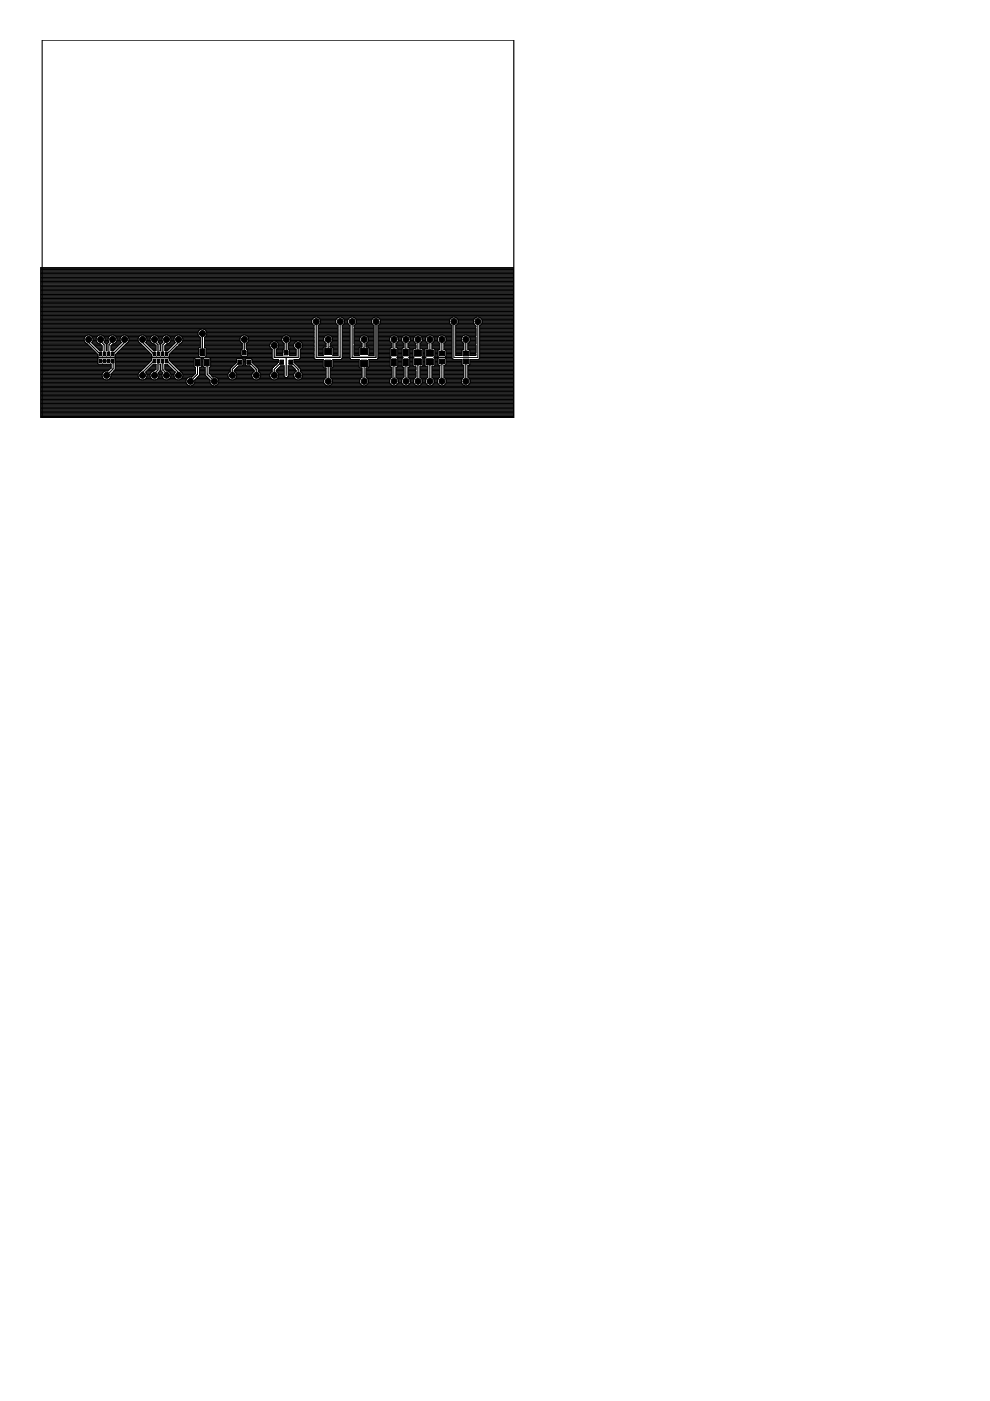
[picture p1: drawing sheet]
<svg xmlns="http://www.w3.org/2000/svg" width="210mm" height="297mm" viewBox="0 0 210 297" stroke-linecap="round" stroke-linejoin="round" font-family="sans-serif">
<g fill="#000" stroke="#000" stroke-width=".21">
<path d="M21 76.1h.6v.8h-.6zM21 74.6h.6v.8h-.6zM21.9 76.1h.5v.8h-.5zM21.9 74.6h.5v.8h-.5zM22.7 76.1h.5v.8h-.5zM22.7 74.6h.5v.8h-.5zM23.6 76.1h.6v.8h-.6zM23.6 74.6h.6v.8h-.6zM32.4 76.1h.6v.8h-.6zM32.4 74.6h.6v.8h-.6zM33.4 76.1h.5v.8h-.5zM33.4 74.6h.5v.8h-.5z"/>
<path d="M34.2 76.1h.5v.8h-.5zM34.2 74.6h.5v.8h-.5zM35 76.1h.6v.8h-.6zM35 74.6h.6v.8h-.6zM41.4 76.2h1.1v1.4h-1.1zM42.4 74h1v1.4h-1zM43.3 76.2h1.1v1.4h-1.1zM50.4 76.3h.8v.9h-.8zM51.4 74.3h.8v.9h-.8zM52.3 76.3h.8v.9h-.8zM59.3 76.3h.8v.9h-.8zM60.3 74.3h.8v.9h-.8z"/>
<path d="M61.2 76.3h.8v.9h-.8zM68.8 76.4h1.5v1.3h-1.5zM68.8 73.9h1.5v1.3h-1.5zM76.5 76.4h1.4v1.3h-1.4zM76.5 73.9h1.4v1.3h-1.4zM83 76.1h1v1.5h-1zM83 74h1v1.5h-1zM85.6 76.1h1v1.5h-1zM85.6 74h1v1.5h-1zM87.9 76.1h1.4v1.3h-1.4zM87.9 74.2h1.4v1.3h-1.4zM90.4 76.1h1.5v1.3h-1.5z"/>
<path d="M90.4 74.2h1.5v1.3h-1.5zM93.1 76.1h1.1v1.1h-1.1zM93.1 74.4h1.1v1h-1.1zM98.2 76.1h1.1v1.1h-1.1zM98.2 74.4h1.1v1h-1.1z"/>
</g>
<g fill="#000" stroke="#000" stroke-width=".21">
<circle cx="18.8" cy="72" r=".64"/>
<circle cx="21.3" cy="72" r=".64"/>
<circle cx="22.6" cy="79.6" r=".64"/>
<circle cx="23.9" cy="72" r=".64"/>
<circle cx="26.4" cy="72" r=".64"/>
<circle cx="30.2" cy="72" r=".64"/>
<circle cx="30.2" cy="79.6" r=".64"/>
<circle cx="32.8" cy="72" r=".64"/>
<circle cx="32.8" cy="79.6" r=".64"/>
<circle cx="35.3" cy="72" r=".64"/>
<circle cx="35.3" cy="79.6" r=".64"/>
<circle cx="37.8" cy="72" r=".64"/>
<circle cx="37.8" cy="79.6" r=".64"/>
<circle cx="42.9" cy="70.7" r=".64"/>
<circle cx="49.3" cy="79.6" r=".64"/>
<circle cx="51.8" cy="72" r=".64"/>
<circle cx="54.4" cy="79.6" r=".64"/>
<circle cx="58.2" cy="73.2" r=".64"/>
<circle cx="58.2" cy="79.6" r=".64"/>
<circle cx="60.7" cy="72" r=".64"/>
<circle cx="63.2" cy="73.2" r=".64"/>
<circle cx="63.2" cy="79.6" r=".64"/>
<circle cx="67.1" cy="68.2" r=".64"/>
<circle cx="69.6" cy="72" r=".64"/>
<circle cx="72.1" cy="68.2" r=".64"/>
<circle cx="74.7" cy="68.2" r=".64"/>
<circle cx="77.2" cy="72" r=".64"/>
<circle cx="79.7" cy="68.2" r=".64"/>
<circle cx="83.5" cy="72" r=".64"/>
<circle cx="86.1" cy="72" r=".64"/>
<circle cx="88.6" cy="72" r=".64"/>
<circle cx="91.2" cy="72" r=".64"/>
<circle cx="93.7" cy="72" r=".64"/>
<circle cx="96.2" cy="68.2" r=".64"/>
<circle cx="98.8" cy="72" r=".64"/>
<circle cx="101.3" cy="68.2" r=".64"/>
<circle cx="40.4" cy="80.9" r=".64"/>
<circle cx="45.5" cy="80.9" r=".64"/>
<circle cx="69.6" cy="80.9" r=".64"/>
<circle cx="77.2" cy="80.9" r=".64"/>
<circle cx="83.5" cy="80.9" r=".64"/>
<circle cx="86.1" cy="80.9" r=".64"/>
<circle cx="88.6" cy="80.9" r=".64"/>
<circle cx="91.2" cy="80.9" r=".64"/>
<circle cx="93.7" cy="80.9" r=".64"/>
<circle cx="98.8" cy="80.9" r=".64"/>
</g>
<g fill="none" stroke="#000" stroke-width=".25">
<path d="M18.8 72v.6l2.5 2.4M21.3 72v.3l.8 .8 .1 1.9M21.3 76.6l2.7-.1v1.7l-1.4 1.4M23.9 72v.3l-.8 .8-.1 1.9M26.4 72v.6l-2.5 2.4M30.2 72v.6l2.5 2.4M32.7 76.5l-2.5 2.5v.6M32.7 72v.3l.8 .8 .1 1.9M33.6 76.5l-.1 1.9-.8 .8v.4M34.4 76.5l.1 1.9 .8 .8v.4M35.3 76.5l2.5 2.5v.6M35.3 72v.3l-.8 .8-.1 1.9"/>
<path d="M37.8 72v.6l-2.5 2.4M42 76.9l-.1 2.4-1.5 1.6M42.9 70.7v4M43.9 76.9v2.4l1.5 1.6M50.8 76.8l-1.5 1.5v1.3M51.8 72v2.8M52.7 76.8l1.6 1.5v1.3M58.1 73.2v2.6h5.1v-2.6M59.7 76.8l-1.6 1.5v1.3M60.7 72v2.8M60.7 75.8v3.8M61.6 76.8l1.6 1.5v1.3"/>
<path d="M67 68.2v7.6h5.1v-7.6M69.6 72v2.5M69.6 77v3.9M74.7 68.2v7.6h5v-7.6M77.2 72v2.5M77.2 77v3.9M83.5 72v2.7M83.5 76.8v4.1M86.1 72v2.7M86.1 76.8v4.1M88.6 72v2.8M88.6 76.7v4.2"/>
<path d="M91.1 72v2.8M91.1 76.7v4.2M93.7 72v2.9M93.7 76.6v4.3M98.8 72v2.9M98.8 76.6v4.3"/>
</g>
<g fill="none" stroke="#000" stroke-width=".21">
<path d="M8.6 59.9h100.3M8.6 59.7h100.3M8.6 59.5h100.3M8.6 59.4h100.3M8.6 59.2h100.3M8.6 59h100.3M8.6 58.8h100.3M8.6 58.7h100.3M8.6 58.5h100.3M8.6 58.3h100.3M8.6 58.1h100.3M8.6 58h100.3"/>
<path d="M8.6 57.8h100.3M8.6 57.6h100.3M8.6 57.5h100.3M8.6 57.3h100.3M8.6 57.1h100.3M8.6 57h100.3M108.9 56.7h-100.3v31.8h100.3v-80h-99.9v80M8.6 75.8h49.1M8.6 67.2h100.3M8.6 74.1h11M8.6 78h15M8.6 73.6h10.5"/>
<path d="M8.6 77.7h15M8.6 73.9h10.9M8.6 72.5h9.4M8.6 79.9h13.1M8.6 79.7h13.1M8.6 79.6h13.1M8.6 79.4h13.1M8.6 79.2h13.1M8.6 79.1h13.2M8.6 78.9h13.4M8.6 78.7h13.7M8.6 78.5h14.4"/>
<path d="M8.6 78.4h14.6M8.6 78.2h14.8M8.6 77.9h15M8.6 77.5h15M8.6 77.3h15M8.6 77.2h12.2M8.6 77h12.1M8.6 76.8h12.1M8.6 76.6h12.1M8.6 76.5h12.1M8.6 76.3h12.1M8.6 76.1h12.1"/>
<path d="M8.6 76h12.1M8.6 75.6h12.2M8.6 75.5h12.1M8.6 75.3h12.1M8.6 75.1h12.1M8.6 75h11.9M8.6 74.8h11.7M8.6 74.6h11.6M8.6 74.4h11.4M8.6 74.3h11.2M8.6 73.7h10.7M8.6 73.4h10.4"/>
<path d="M8.6 73.2h10.2M8.6 73.1h10M8.6 72.9h9.9M8.6 72.7h9.6M8.6 72.4h9.3M8.6 72.2h9.3M8.6 72h9.2M8.6 71.9h9.2M8.6 71.7h9.3M8.6 71.5h9.3M8.6 71.4h9.5M8.6 71.2h9.7"/>
<path d="M8.6 71h33.4M8.6 70.8h33.4M8.6 70.7h33.4M8.6 70.5h33.4M8.6 70.3h33.5M8.6 70.1h33.5M8.6 70h33.7M8.6 69.8h34M8.6 69.6h58M8.6 69.5h58M8.6 69.3h58M8.6 69.1h58"/>
<path d="M8.6 68.9h57.9M8.6 68.8h57.7M8.6 68.6h57.6M8.6 68.4h57.5M8.6 68.3h57.5M8.6 68.1h57.5M8.6 67.9h57.5M8.6 67.8h57.6M8.6 67.6h57.7M8.6 67.4h57.9M8.6 67.1h100.3M8.6 66.9h100.3"/>
<path d="M8.6 66.7h100.3M8.6 66.5h100.3M8.6 66.4h100.3M8.6 66.2h100.3M8.6 66h100.3M8.6 65.9h100.3M8.6 65.7h100.3M8.6 65.5h100.3M8.6 65.3h100.3M8.6 65.2h100.3M8.6 65h100.3M8.6 64.8h100.3"/>
<path d="M8.6 64.7h100.3M8.6 64.5h100.3M8.6 64.3h100.3M8.6 64.2h100.3M8.6 64h100.3M8.6 63.8h100.3M8.6 63.6h100.3M8.6 63.5h100.3M8.6 63.3h100.3M8.6 63.1h100.3M8.6 62.9h100.3M8.6 62.8h100.3"/>
<path d="M8.6 62.6h100.3M8.6 62.4h100.3M8.6 62.3h100.3M8.6 62.1h100.3M8.6 61.9h100.3M8.6 61.7h100.3M8.6 61.6h100.3M8.6 61.4h100.3M8.6 61.2h100.3M8.6 61.1h100.3M8.6 60.9h100.3M8.6 60.7h100.3"/>
<path d="M8.6 60.6h100.3M8.6 60.4h100.3M8.6 60.2h100.3M8.6 60h100.3M19.3 71.2h1.5M19.5 71.4h1.1M19.5 72.7h1.2M19.5 72.5h1.1M19.6 72.5a.95 .95 0 0 0-.3-1.3 .95 .95 0 0 0-1.3 .3 .95 .95 0 0 0 .4 1.3l.2 .2M19.6 72.5l-.2 .1 1.7 1.7h.6v-1l-.4-.4a.96 .96 0 0 1-.9-1.2 .96 .96 0 0 1 1.3-.6 .96 .96 0 0 1 .4 1.4M19.6 71.5h.9M19.6 72.4h.9"/>
<path d="M19.7 72.9h1.4M19.7 71.7h.7M19.7 72.2h.7M19.7 72h.7M19.7 71.9h.7M19.8 73.1h1.6M20 73.2h1.6M20.2 73.4h1.5M20.4 73.6h1.3M20.5 73.7h1.2M20.7 73.9h1M20.9 74.1h.8"/>
<path d="M21 74.3h.7M21.7 79.4l.1 .7M21.8 79.1l-.1 .3M21.8 71.2h1.5M22 71.4h1.2M22.1 72.5h1l-.4 .4v1.4h-.2v-1.4zM22.1 71.5h.9M22.2 72.4h.8M22.2 71.7h.8M22.2 72.2h.7M22.3 72h.6M22.3 71.9h.6"/>
<path d="M22.3 72.7h.6M22.5 72.9h.2M22.5 74.1h.2M22.5 73.6h.2M22.5 73.9h.2M22.5 74.3h.2M22.5 73.7h.2M22.5 73.4h.2M22.5 73.2h.2M22.5 73.1h.2M22.6 74.3v.1M22.6 75.7h.1"/>
<path d="M22.6 77.2h.1M22.6 75.8v.1M23.3 71.2l.4-.2 .7 .2M23.3 71.2a.96 .96 0 0 0-.2 1.3M23.4 75.9l-2.5-.1-.2 .2v1.1l.2 .1h2.7v.8M23.4 75.8h.9l.2 .2-.1 2.4-.9 1M23.4 75.8v.1M23.5 79.9h5.8M23.5 74.1h.8M23.5 73.6h1.3M23.5 73.9h1M23.5 79.4a.96 .96 0 0 1-.5 1.1 .96 .96 0 0 1-1.2-.4"/>
<path d="M23.5 79.7h5.8M23.5 79.6h5.8M23.5 79.4h5.8M23.5 74.3h.7M23.5 73.7h1.2M23.5 73.4h1.5M23.6 78l-.7 .7a.92 .92 0 0 0-1.1 .4M23.6 79.2h5.7M23.6 73.2h1.6M23.7 79.1h5.7M23.8 73.1h1.5M23.9 78.9h5.7"/>
<path d="M24.1 78.7h5.7M24.1 72.9h1.4M24.3 78.5h5.7M24.4 71.2a.94 .94 0 0 1 .4 1 .94 .94 0 0 1-.9 .7l-.4 .4v1h.6l1.7-1.7a.91 .91 0 0 1 .1-1.4M24.4 71.2h1.5M24.4 75.6h7.8M24.4 78h6.1M24.4 77.7h6.5M24.4 78.4h5.8M24.4 78.2h6M24.4 77.9h6.3M24.4 77.5h6.7"/>
<path d="M24.4 77.3h6.8M24.4 77.2h7M24.4 76h7.8M24.4 72.7h1.3M24.5 77h7.1M24.5 76.8h7.2M24.5 76.6h7.4M24.5 76.5h7.6M24.5 76.3h7.6M24.5 76.1h7.6M24.5 75.5h7.6M24.5 75.3h7.6"/>
<path d="M24.5 75.1h7.6M24.6 71.4h1.1M24.6 72.5h1M24.7 75h7.2M24.7 71.5h.9M24.7 72.4h.8M24.8 71.7h.7M24.8 72.2h.7M24.8 72h.7M24.8 71.9h.7M24.8 74.8h6.9M25 74.6h6.6"/>
<path d="M25.2 74.4h6.2M25.4 74.3h5.8M25.5 74.1h5.6M25.7 73.9h5.2M25.9 71.2l.3-.2 .7 .2M25.9 73.7h4.8M26.1 73.6h4.5M26.2 73.4h4.2M26.4 73.2h3.8M26.6 73.1h3.4M26.7 72.9h3.2M26.9 71.2h2.8"/>
<path d="M26.9 71.2a.93 .93 0 0 1-.1 1.6l-2.3 2.3v.5l-.2 .1h-3.4l-.2-.1v-.5l-2.1-2.1M27 72.7h2.6M27.1 71.4h2.4M27.2 72.5h2.2M27.2 71.5h2.2M27.3 72.4h2.1M27.3 71.7h2M27.3 72.2h2M27.3 72h2M27.3 71.9h2M29.3 79.4l.1 .7M29.4 72.5l2.7 2.6v.5l.2 .1h3.4l.2-.1v-.5l2.1-2.1"/>
<path d="M29.4 79.1l-.1 .3M29.7 71.2a.94 .94 0 0 1 1.3 .2 .94 .94 0 0 1-.1 1.2l1.6 1.7h.6v-1l-1.1-.8M29.7 71.2a.96 .96 0 0 0-.3 1.3M29.8 78.7l-.4 .4M30.7 71.2h1.5M30.9 78.9h1.2M30.9 71.4h1.1M30.9 72.7h1.3M31 72.5h1M31 79.1l-.1-.2 1.6-1.7h.6v1.1l-1.1 .8M31 79.1l.2 .3-.2 .7M31 79.1h1"/>
<path d="M31 71.5h.9M31.1 79.2h.8M31.1 78.7h1.3M31.1 72.4h.8M31.1 79.9h.8M31.1 72.9h1.4M31.1 71.7h.8M31.1 79.4h.7M31.1 72.2h.7M31.2 79.7h.6M31.2 79.6h.6M31.2 72h.6"/>
<path d="M31.2 71.9h.6M31.2 78.5h1.6M31.3 73.1h1.5M31.4 78.4h1.6M31.4 73.2h1.6M31.6 78.2h1.5M31.6 73.4h1.5M31.7 78h1.4M31.8 73.6h1.3M31.8 79.4l.2 .7M31.9 77.9h1.2M32 79.1l-.2 .3"/>
<path d="M32 73.7h1.1M32.1 77.7h1M32.1 73.9h1M32.2 71.2a.96 .96 0 0 1 1.2 .1 .96 .96 0 0 1 .1 1.2M32.2 71.2a.96 .96 0 0 0-.2 1.3M32.3 77.5h.8M32.3 74.1h.8M32.4 77.3h.7M32.5 74.3h.6M33.2 75.9l-.9-.1-.2 .2v.4l-2.3 2.3M33.3 75.8h2.4l.2 .2v.4l2.3 2.3a.91 .91 0 0 1 .4 1.4M33.3 75.8l-.1 .1"/>
<path d="M33.3 71.2h1.5M33.4 71.4h1.2M33.5 72.5l.5 .4v1.4M33.5 79v.1M33.5 72.5h1M33.5 79.1l.2 .3-.2 .7M33.5 79.1h1M33.6 71.5h.9M33.6 79.2h.8M33.6 72.4h.8M33.6 79.9h.8M33.7 71.7h.7"/>
<path d="M33.7 79.4h.7M33.7 72.2h.7M33.7 72.7h.1M33.7 79.7h.7M33.7 79.6h.7M33.7 78.9h.7M33.7 72h.7M33.7 71.9h.7M33.7 72.7h.6M33.9 78.7h.3M33.9 72.9h.2M34 74.1h.1"/>
<path d="M34 78h.1M34 73.6h.1M34 77.7h.1M34 73.9h.1M34 77.2h.1v1.4l.4 .4M34 77.2v1.4l-.5 .4M34 78.5h.1M34 78.4h.1M34 78.2h.1M34 77.9h.1M34 77.5h.1M34 77.3h.1"/>
<path d="M34 74.3h.1M34 73.7h.1M34 73.4h.1M34 73.2h.1M34 73.1h.1M34 75.8v.1M34 75.7h.1M34 77.2h.1M34.4 79.4l.1 .7M34.5 79.1l-.1 .3M34.5 79v.1M34.5 72.5l-.4 .4v1.4h-.1"/>
<path d="M34.5 72.5h.1M34.8 71.2a.95 .95 0 0 1 1.4 .5 .95 .95 0 0 1-.9 1.2l-.3 .4v1h.5l1.7-1.7-.2-.1M34.8 71.2a.96 .96 0 0 0-.3 1.3M35 74.1h.8M35 78h1.3M35 73.6h1.3M35 77.7h.9M35 73.9h.9M35 78.2h1.4M35 77.9h1.1M35 77.5h.8M35 77.3h.6"/>
<path d="M35 74.3h.6M35 73.7h1.1M35 73.4h1.4M35 73.2h1.6M35.1 78.4h1.5M35.2 73.1h1.6M35.2 78.5h1.6M35.5 72.9h1.4M35.6 78.7h1.4M35.8 71.2h1.5M35.8 75.6h6.4M35.9 76h5.3"/>
<path d="M35.9 72.7h1.2M35.9 78.9h1.2M35.9 76.3h5.2M35.9 76.1h5.2M35.9 75.5h6.2M35.9 75.3h6.2M35.9 75.1h6.2M36 76.5h5.1M36 71.4h1.1M36 72.5h1.1M36.1 79.1h.9M36.1 75h6"/>
<path d="M36.1 71.5h.9M36.1 76.6h5M36.1 72.4h.9M36.2 79.2h.8M36.2 79.9h.7M36.2 71.7h.7M36.2 79.4h.7M36.2 72.2h.7M36.2 79.7h.7M36.2 79.6h.7M36.2 72h.7M36.2 71.9h.7"/>
<path d="M36.3 74.8h5.8M36.3 76.8h4.8M36.4 74.6h5.7M36.5 77h4.6M36.6 74.4h5.5M36.6 77.2h4.5M36.8 74.3h5.3M36.8 77.3h4.3M36.9 79.4a.96 .96 0 0 0 .6 1.1 .96 .96 0 0 0 1.1-.4M37 74.1h5.1M37 77.5h4.1M37 79.1l-.1 .3"/>
<path d="M37 79.1l.2-.2-1.7-1.7h-.5v1.1l.3 .4a.93 .93 0 0 1 .8 1.4M37.1 73.9h5M37.2 77.7h3.9M37.3 71.2a.95 .95 0 0 1 1.4 .3 .95 .95 0 0 1-.5 1.3l-.2 .2M37.3 71.2a.96 .96 0 0 0-.3 1.3M37.3 73.7h4.9M37.3 77.9h4M37.5 73.6h5M37.5 78h4M37.7 73.4h4.8M37.7 78.2h3.8M37.8 73.2h4.7"/>
<path d="M37.8 78.4h3.7M38 73.1h4.5M38 78.5h3.5M38.2 72.9h4.3M38.2 78.7h3.3M38.3 71.2h3.8M38.4 72.7h4.1M38.4 78.9h3.1M38.5 71.4h3.7M38.6 72.5h3.9M38.6 79.1h2.9M38.7 71.5h3.7"/>
<path d="M38.7 72.4h3.8M38.7 79.2h2.7M38.7 79.9h2M38.7 71.7h3.8M38.8 79.4h2.4M38.8 72.2h3.7M38.8 79.7h2.1M38.8 79.6h2.2M38.8 72h3.7M38.8 71.9h3.7M41.1 77.7l.4 .2v1.3l-.8 .8a.96 .96 0 0 0-1.3 .6 .96 .96 0 0 0 .8 1.2M41.1 77.7v-1.6l.2-.2h1.3l.2 .2v1.6"/>
<path d="M41.9 79.9h2M42.1 75.5l.2 .2h1.2l.2-.2M42.1 79.7h1.6M42.3 79.6h1.2M42.3 78h1.2M42.3 79.4h1.2M42.3 79.2h1.2M42.3 79.1h1.2M42.3 78.9h1.2M42.3 78.7h1.2M42.3 78.5h1.2M42.3 78.4h1.2"/>
<path d="M42.3 78.2h1.2M42.6 77.9h.6M42.7 76h.4M42.8 77.7l-.2 .2h-.3v1.6l-1 1.1a.98 .98 0 0 1-.7 1.2M42.8 77.7h.3M42.8 77.5h.3M42.8 77.3h.3M42.8 77.2h.3M42.8 77h.3M42.8 76.8h.3M42.8 76.6h.3M42.8 76.5h.3"/>
<path d="M42.8 76.3h.3M42.8 76.1h.3M43.1 77.7l.1 .2h.3v1.6l1.1 1.1a.93 .93 0 0 0 .7 1.2M43.1 77.7v-1.6l.1-.2h1.3l.2 .2v1.6M43.2 69.8h23.4M43.3 73.6h8.1M43.3 72.5h7.7M43.3 73.4h8.1M43.3 73.2h8.1M43.3 73.1h8.1M43.3 72.9h8.1M43.3 72.7h7.9"/>
<path d="M43.3 72.4h7.6M43.3 72.2h7.6M43.3 72h7.6M43.3 71.9h7.6M43.3 71.7h7.6M43.4 71.5h7.6M43.4 71.5a.95 .95 0 0 0 .2-1.4 .95 .95 0 0 0-1.4 0 .95 .95 0 0 0 .3 1.4v2.2l-.4 .2v1.6M43.4 71.5l-.1 2.2 .4 .2v1.6M43.5 70h23.1M43.6 75.6h14.1M43.6 73.7h7.8M43.6 71.4h7.5"/>
<path d="M43.7 70.1h22.9M43.7 74.1h7.5M43.7 73.9h7.7M43.7 75.5h7.5M43.7 75.3h7.4M43.7 75.1h7.4M43.7 75h7.4M43.7 74.8h7.4M43.7 74.6h7.4M43.7 74.4h7.4M43.7 74.3h7.4M43.7 71.2h7.6"/>
<path d="M43.8 70.3h22.8M43.8 71h22.8M43.8 70.8h22.8M43.8 70.7h22.8M43.8 70.5h22.8M44.3 78h4.6M44.3 79.1h4.2M44.3 78.9h4.3M44.3 78.7h4.5M44.3 78.5h4.5M44.3 78.4h4.5M44.3 78.2h4.5"/>
<path d="M44.4 79.2h4M44.5 77.9h4.6M44.6 76h13.1M44.6 79.4h3.7M44.7 77.7l-.4 .2v1.3l.8 .8a.96 .96 0 0 1 1.3 .6 .96 .96 0 0 1-.8 1.2M44.7 77.7h4.6M44.7 77.5h4.7M44.7 77.3h4.9M44.7 77.2h5.1M44.7 77h5.3M44.7 76.8h5.4M44.7 76.6h5.4"/>
<path d="M44.7 76.5h5.4M44.7 76.3h5.4M44.7 76.1h5.5M44.8 79.6h3.5M44.9 79.7h3.4M45.1 79.9h3.3M48.3 79.4l.2 .7M48.5 79.1l-.2 .3M49.7 78.7h4.2M49.7 78.5h4.2M49.8 78.4h4M49.9 78.9h3.8"/>
<path d="M50 78.2h3.6M50 79.1h3.6M50.1 79.1l.1 .3M50.1 79.2h3.4M50.1 76.8l-1.3 1.3v.7l-.3 .3M50.1 76.8v-.6l.2-.2h1.1l.1 .2v1.2l-.1 .1h-.7l-1 1v.3l.4 .3M50.1 79.9h3.3M50.2 78h3.2M50.2 79.4l-.1 .7M50.2 79.7h3.2M50.2 79.6h3.2M50.2 79.4h3.2"/>
<path d="M50.3 77.9h3M50.5 77.7h2.6M51.4 77.5h.8M51.5 76.1h.6M51.5 77.3h.5M51.5 77.2h.5M51.5 77h.5M51.5 76.8h.5M51.5 76.6h.5M51.5 76.5h.5M51.5 76.3h.5M52.2 73.6h5.1"/>
<path d="M52.2 73.9h5.3M52.2 73.7h5.1M52.2 73.4h5M52.2 73.2h5M52.2 73.1h5M52.2 72.9h5.1M52.3 71.2h7.9M52.3 71.2a.95 .95 0 0 0-1.3 .3 .95 .95 0 0 0 .4 1.3v1.2l-.3 .2v1.2l.2 .1h1l.2-.1v-1.2l-.3-.2v-1.2l.4-.3M52.3 71.2a.99 .99 0 0 1 .3 1.3M52.4 74.1h5.3M52.4 72.7h4.9M52.4 75.5h5.3"/>
<path d="M52.5 75.3h5.2M52.5 75.1h5.2M52.5 75h5.2M52.5 74.8h5.2M52.5 74.6h5.2M52.5 74.4h5.2M52.5 74.3h5.2M52.5 71.4h7.5M52.6 72.5h4.9M52.6 71.5h7.3M52.6 72.4h5.2M52.7 71.7h7.1"/>
<path d="M52.7 72.2h7.1M52.7 72h7M52.7 71.9h7M53.4 76.1h4.5M53.4 76.8v-.6l-.1-.2h-1.1l-.2 .2v1.2l.2 .1h.7l1 1v.3l-.4 .3M53.4 76.8l1.4 1.3v.7l.3 .3M53.4 76.8h5.6M53.4 76.6h5.6M53.4 76.5h5.6M53.4 76.3h5.6M53.5 79.1l-.1 .3 .1 .7M53.6 77h5.3"/>
<path d="M53.8 77.2h4.9M54 77.3h4.5M54.1 77.5h4.2M54.3 77.7h3.9M54.5 77.9h3.5M54.7 78h3.1M54.8 78.7h2.9M54.8 78.5h2.9M54.8 78.4h2.9M54.8 78.2h2.9M54.9 78.9h2.6M55.1 79.1l.2 .3"/>
<path d="M55.1 79.1h2.2M55.2 79.2h2.1M55.2 79.9h2.1M55.3 79.4l-.2 .7M55.3 79.7h1.9M55.3 79.6h1.9M55.3 79.4h1.9M57.2 79.4a.96 .96 0 0 0 .6 1.1 .96 .96 0 0 0 1.1-.4M57.2 73.1v.3M57.2 73.4l.5 .7M57.3 72.7a.96 .96 0 0 1 1.6 0M57.3 79.1l-.1 .3"/>
<path d="M57.3 72.7l-.1 .4M57.7 76l.3 .2h1v.6M57.7 74.1v1.9M58 77.9h.1M58 77.9l-.3 .2v.7l-.4 .3M58.5 72.4h1.3M58.6 74.1h1.5M58.6 78.7h1.6M58.6 78.5h1.6M58.6 75.3h1.4M58.6 75.1h1.4M58.6 75h1.4"/>
<path d="M58.6 74.8h1.4M58.6 74.6h1.4M58.6 74.4h1.4M58.6 74.3h1.4M58.7 78.4h1.5M58.8 72.5h1.1M58.8 78.9h1.4M58.8 73.9h1.4M58.9 78.2h1.3M58.9 79.1l-.3-.3v-.3l.9-1h.7v2.3l.3 .2h.4l.2-.2v-2.3h.7l1 1v.3l-.4 .3M58.9 79.1l.2 .3M58.9 72.7l.2 .4"/>
<path d="M58.9 79.1h1.3M58.9 72.7h1.2M58.9 73.7h1.3M59 73.6h1.2M59 79.2h1.2M59 72.9h1.2M59 76.8l-1 1.1M59 79.9h1.4M59.1 78h1.1M59.1 73.4l-.5 .7M59.1 73.1v.3M59.1 79.4l-.2 .7"/>
<path d="M59.1 79.7h1.1M59.1 79.6h1.1M59.1 79.4h1.1M59.1 73.4h1.1M59.1 73.2h1.1M59.1 73.1h1.1M59.2 77.9h1M59.4 77.7h.8M59.9 72.5l.3 .3v1.2l-.2 .2v1.2h-1.4v-1.3M60.2 71.2a.95 .95 0 0 1 1.3 .3 .95 .95 0 0 1-.4 1.3v1.2l.3 .2v1.2h1.4v-1.3M60.2 71.2a.94 .94 0 0 0-.3 1.3M61 79.9h1.3"/>
<path d="M61.1 78h1.2M61.1 73.6h1.2M61.1 77.7h.9M61.1 73.9h1.4M61.1 79.7h1.2M61.1 79.6h1.2M61.1 79.4h1.2M61.1 79.2h1.3M61.1 79.1h1.3M61.1 78.9h1.5M61.1 78.7h1.7M61.1 78.5h1.7"/>
<path d="M61.1 78.4h1.6M61.1 78.2h1.4M61.1 77.9h1M61.1 73.7h1.3M61.1 73.4h1.2M61.1 73.2h1.2M61.1 73.1h1.2M61.1 72.9h1.3M61.2 71.2h5.4M61.3 74.1h1.5M61.3 72.7h1.1M61.4 75.3h1.4"/>
<path d="M61.4 75.1h1.4M61.4 75h1.4M61.4 74.8h1.4M61.4 74.6h1.4M61.4 74.4h1.4M61.4 74.3h1.4M61.4 71.4h5.2M61.4 72.5h1.2M61.5 71.5h5.1M61.5 72.4h1.4M61.6 71.7h5M61.6 72.2h5"/>
<path d="M61.6 72h5M61.6 71.9h5M62.3 79.4a.96 .96 0 0 0 .5 1.1 .96 .96 0 0 0 1.2-.4M62.3 73.4l.5 .7M62.3 73.1v.3M62.3 76.8l1.3 1.3v.7l.4 .3M62.3 76.8h6.2M62.3 76.6h6.2M62.3 76.5h6.2M62.3 76.3h6.2M62.4 72.7l-.1 .4M62.4 72.7a.96 .96 0 0 1 1.6 0"/>
<path d="M62.4 79.1l-.1 .3M62.5 77h6M62.7 77.2h5.8M62.8 77.3h5.7M63 77.5h5.5M63.2 77.7h5.3M63.4 77.9h5.2M63.5 76.1h3.3M63.5 78h5.6l-.1 2.1M63.6 72.4h3M63.6 75.8h3M63.6 74.1h3"/>
<path d="M63.6 76l-.2 .2h-1.1v.6M63.6 74.1v1.9M63.6 78.7h5.5M63.6 78.5h5.5M63.6 78.4h5.5M63.6 78.2h5.5M63.6 76h3M63.6 75.6h3M63.6 75.5h3M63.6 75.3h3M63.6 75.1h3M63.6 75h3"/>
<path d="M63.6 74.8h3M63.6 74.6h3M63.6 74.4h3M63.6 74.3h3M63.8 72.5h2.8M63.8 78.9h5.3M63.9 73.9h2.7M64 72.7l.2 .4M64 79.1l.2 .3M64 79.1h5.1M64 72.7h2.6M64 73.7h2.6"/>
<path d="M64.1 73.6h2.5M64.1 79.2h5M64.1 72.9h2.5M64.1 79.9h5M64.2 73.1v.3M64.2 79.4l-.2 .7M64.2 73.4l-.6 .7M64.2 79.7h4.9M64.2 79.6h4.9M64.2 79.4h4.9M64.2 73.4h2.4M64.2 73.2h2.4"/>
<path d="M64.2 73.1h2.4M66.8 67.2a.95 .95 0 0 0-.7 .8 .95 .95 0 0 0 .5 1v7l.2 .2h1.8l-.1 1.6 .2 .2M67.2 67.2l.4 .2M67.5 74.1h1M67.5 73.9h1M67.5 72.5h1.3M67.5 75.3h1M67.5 75.1h1M67.5 75h1M67.5 74.8h1M67.5 74.6h1M67.5 74.4h1"/>
<path d="M67.5 74.3h1M67.5 73.7h1M67.5 73.4h1.6M67.5 73.2h1.6M67.5 73.1h1.6M67.5 72.9h1.6M67.5 72.7h1.5M67.5 72.4h1.2M67.5 72.2h1.1M67.5 72h1.1M67.5 71.9h1.1M67.5 71.7h1.2"/>
<path d="M67.5 71.5h1.2M67.5 71.4h1.4M67.5 71.2h1.5M67.5 71h4.2M67.5 70.8h4.2M67.5 70.7h4.2M67.5 70.5h4.2M67.5 70.3h4.2M67.5 70.1h4.2M67.5 70h4.2M67.5 69.8h4.2M67.5 69.6h4.2"/>
<path d="M67.5 69.5h4.2M67.5 69.3h4.2M67.5 69.1h4.2M67.6 69l-.1 6.4h1.1l-.1-1.7M67.6 67.4a.96 .96 0 0 1 0 1.6M67.6 68.9h3.9M67.6 67.4h3.9M67.8 68.8h3.6M67.8 67.6h3.6M67.9 68.6h3.4M67.9 67.8h3.4M67.9 68.4h3.3"/>
<path d="M67.9 67.9h3.3M68 68.3h3.2M68 68.1h3.2M68.7 73.6l-.2 .1M70 79.9h6.8M70 79.7h6.8M70 79.6h6.8M70 79.4h6.8M70 79.2h6.8M70 79.1h6.8M70 78.9h6.8M70 78.7h6.8"/>
<path d="M70 78.5h6.8M70 78.4h6.8M70 78.2h6.8M70 73.4h1.7M70 73.2h1.7M70 73.1h1.7M70 72.9h1.7M70.1 71.2h1.6M70.2 72.7h1.5M70.3 71.4h1.4M70.3 72.5h1.4M70.4 72.5a.95 .95 0 0 0-.3-1.3 .95 .95 0 0 0-1.3 .3 .95 .95 0 0 0 .3 1.3v.8h-1.6"/>
<path d="M70.4 72.5l-.4 .3v.8h1.7M70.4 71.5h1.3M70.4 72.4h1.3M70.4 73.6l.2 .1M70.5 71.7h1.2M70.5 72.2h1.2M70.5 72h1.2M70.5 71.9h1.2M70.6 77.9h5.6M70.6 74.1h1.1M70.6 77.7h5.5M70.6 73.9h1.1"/>
<path d="M70.6 77.5h5.5M70.6 77.3h5.5M70.6 77.2h5.5M70.6 77h5.5M70.6 76.8h5.5M70.6 76.6h5.5M70.6 76.5h5.5M70.6 76.3h5.5M70.6 75.3h1.1M70.6 75.1h1.1M70.6 75h1.1M70.6 74.8h1.1"/>
<path d="M70.6 74.6h1.1M70.6 74.4h1.1M70.6 74.3h1.1M70.6 73.7h1.1M71.6 69l.1 6.4h-1.1v-1.7M71.6 67.4a.96 .96 0 0 0 0 1.6M71.9 67.2l-.3 .2M72.3 67.2a.95 .95 0 0 1 .8 .8 .95 .95 0 0 1-.6 1v7M72.4 76.1h2M72.5 75.8h1.7M72.5 74.1h1.7M72.5 76l-.2 .2h-1.7v1.6l-.2 .2"/>
<path d="M72.5 73.6h1.7M72.5 73.9h1.7M72.5 72.5h1.7M72.5 76h1.7M72.5 75.6h1.7M72.5 75.5h1.7M72.5 75.3h1.7M72.5 75.1h1.7M72.5 75h1.7M72.5 74.8h1.7M72.5 74.6h1.7M72.5 74.4h1.7"/>
<path d="M72.5 74.3h1.7M72.5 73.7h1.7M72.5 73.4h1.7M72.5 73.2h1.7M72.5 73.1h1.7M72.5 72.9h1.7M72.5 72.7h1.7M72.5 72.4h1.7M72.5 72.2h1.7M72.5 72h1.7M72.5 71.9h1.7M72.5 71.7h1.7"/>
<path d="M72.5 71.5h1.7M72.5 71.4h1.7M72.5 71.2h1.7M72.5 71h1.7M72.5 70.8h1.7M72.5 70.7h1.7M72.5 70.5h1.7M72.5 70.3h1.7M72.5 70.1h1.7M72.5 70h1.7M72.5 69.8h1.7M72.5 69.6h1.7"/>
<path d="M72.5 69.5h1.7M72.5 69.3h1.7M72.5 69.1h1.7M72.7 68.9h1.4M72.7 67.4h1.4M72.8 68.8h1.1M72.8 67.6h1.1M72.9 68.6h.9M72.9 67.8h.9M73 68.4h.7M73 67.9h.7M73 68.3h.7"/>
<path d="M73 68.1h.7M74.1 67.4a.96 .96 0 0 0 0 1.6M74.1 69l.1 7M74.2 76l.3 .2h1.7l-.1 1.6 .2 .2M74.5 67.2l-.4 .2M74.8 67.2a.95 .95 0 0 1 .8 .8 .95 .95 0 0 1-.5 1v6.4h1.1l-.1-1.7M75.1 74.1h1M75.1 73.9h1M75.1 72.5h1.3M75.1 75.3h1M75.1 75.1h1M75.1 75h1"/>
<path d="M75.1 74.8h1M75.1 74.6h1M75.1 74.4h1M75.1 74.3h1M75.1 73.7h1M75.1 73.4h1.7M75.1 73.2h1.7M75.1 73.1h1.7M75.1 72.9h1.7M75.1 72.7h1.5M75.1 72.4h1.2M75.1 72.2h1.2"/>
<path d="M75.1 72h1.1M75.1 71.9h1.1M75.1 71.7h1.2M75.1 71.5h1.3M75.1 71.4h1.4M75.1 71.2h1.6M75.1 71h4.2M75.1 70.8h4.2M75.1 70.7h4.2M75.1 70.5h4.2M75.1 70.3h4.2M75.1 70.1h4.2"/>
<path d="M75.1 70h4.2M75.1 69.8h4.2M75.1 69.6h4.2M75.1 69.5h4.2M75.1 69.3h4.2M75.1 69.1h4.2M75.2 68.9h4M75.2 67.4h4M75.4 68.8h3.6M75.4 67.6h3.6M75.5 68.6h3.4M75.5 67.8h3.4"/>
<path d="M75.5 68.4h3.3M75.6 67.9h3.2M75.6 68.3h3.2M75.6 68.1h3.2M76.3 73.6l-.2 .1M76.6 71.2l.4-.2 .7 .2M76.6 71.2a.94 .94 0 0 0 .2 1.6v.8h-1.7M77.6 79.9h5.5M77.6 79.7h5.5M77.6 79.6h5.5M77.6 79.4h5.5M77.6 79.2h5.5"/>
<path d="M77.6 79.1h5.5M77.6 78.9h5.5M77.6 78.7h5.5M77.6 78.5h5.5M77.6 78.4h5.5M77.6 78.2h5.5M77.6 73.4h1.7M77.6 73.2h1.7M77.6 73.1h1.7M77.6 72.9h1.7M77.7 71.2h1.6M77.7 71.2a.96 .96 0 0 1 .3 1.3"/>
<path d="M77.8 72.7h1.5M77.9 71.4h1.4M78 72.5h1.3M78 72.5l-.4 .3v.8h1.7M78 71.5h1.3M78 72.4h1.3M78.1 73.6l.1 .1M78.1 71.7h1.2M78.1 72.2h1.2M78.1 72h1.2M78.1 71.9h1.2M78.2 77.9h4.7"/>
<path d="M78.2 74.1h1.1M78.2 77.7h4.5M78.2 73.9h1.1M78.2 77.5h4.5M78.2 77.3h4.5M78.2 77.2h4.5M78.2 77h4.5M78.2 76.8h4.5M78.2 76.6h4.5M78.2 76.5h4.5M78.2 76.3h4.5M78.2 75.3h1.1"/>
<path d="M78.2 75.1h1.1M78.2 75h1.1M78.2 74.8h1.1M78.2 74.6h1.1M78.2 74.4h1.1M78.2 74.3h1.1M78.2 73.7h1.1M79.5 67.2a.95 .95 0 0 0-.7 .8 .95 .95 0 0 0 .5 1v6.4h-1.1v-1.7M79.9 67.2a.95 .95 0 0 1 .8 .8 .95 .95 0 0 1-.5 1v7M80 76.1h2.7M80.2 75.8h2.7M80.2 74.1h2.5"/>
<path d="M80.2 76l-.3 .2h-1.7v1.6l-.1 .2M80.2 73.6h2.9M80.2 73.9h2.5M80.2 72.5h2.6M80.2 76h2.5M80.2 75.6h2.5M80.2 75.5h2.5M80.2 75.3h2.5M80.2 75.1h2.5M80.2 75h2.5M80.2 74.8h2.5M80.2 74.6h2.5"/>
<path d="M80.2 74.4h2.5M80.2 74.3h2.5M80.2 73.7h2.6M80.2 73.4h2.9M80.2 73.2h2.9M80.2 73.1h2.9M80.2 72.9h2.9M80.2 72.7h2.7M80.2 72.4h2.5M80.2 72.2h2.4M80.2 72h2.4M80.2 71.9h2.4"/>
<path d="M80.2 71.7h2.4M80.2 71.5h2.5M80.2 71.4h2.6M80.2 71.2h2.8M80.2 71h15.6M80.2 70.8h15.6M80.2 70.7h15.6M80.2 70.5h15.6M80.2 70.3h15.6M80.2 70.1h15.6M80.2 70h15.6M80.2 69.8h15.6"/>
<path d="M80.2 69.6h15.6M80.2 69.5h15.6M80.2 69.3h15.6M80.2 69.1h15.6M80.3 68.9h15.4M80.3 67.4h15.4M80.5 68.8h15M80.5 67.6h15M80.6 68.6h14.8M80.6 67.8h14.8M80.6 68.4h14.7M80.6 67.9h14.7"/>
<path d="M80.7 68.3h14.6M80.7 68.1h14.6M82.7 77.7l.4 .2v2.1a.94 .94 0 0 0-.5 1 .94 .94 0 0 0 .8 .8M82.7 76v1.7M82.7 72.5l.4 .3v.9l-.4 .2v1.7l.2 .2M82.9 75.8l-.2 .2M83 71.2l.4-.2 .7 .2M83 71.2a.96 .96 0 0 0-.3 1.3M83.1 78h-5.5l.1 2.1M84 78h1.6M84 73.6h1.6M84 79.9h1.6"/>
<path d="M84 79.7h1.6M84 79.6h1.6M84 79.4h1.6M84 79.2h1.6M84 79.1h1.6M84 78.9h1.6M84 78.7h1.6M84 78.5h1.6M84 78.4h1.6M84 78.2h1.6M84 73.4h1.6M84 73.2h1.6"/>
<path d="M84 73.1h1.6M84 72.9h1.6M84.1 71.2h1.5M84.1 71.2a.94 .94 0 0 1-.1 1.6v.9l.3 .2v1.7l-.1 .2M84.1 72.7h1.4M84.2 75.8l.1 .2M84.2 75.8h1.2M84.2 77.9h1.2M84.2 73.7h1.2M84.2 71.4h1.2M84.3 72.5h1M84.3 74.1h1"/>
<path d="M84.3 77.7l-.3 .2 .1 2.2M84.3 77.7h1M84.3 73.9h1M84.3 76v1.7M84.3 77.5h1M84.3 77.3h1M84.3 77.2h1M84.3 77h1M84.3 76.8h1M84.3 76.6h1M84.3 76.5h1M84.3 76.3h1"/>
<path d="M84.3 76.1h1M84.3 76h1M84.3 75.6h1M84.3 75.5h1M84.3 75.3h1M84.3 75.1h1M84.3 75h1M84.3 74.8h1M84.3 74.6h1M84.3 74.4h1M84.3 74.3h1M84.3 71.5h.9"/>
<path d="M84.4 72.4h.8M84.4 71.7h.8M84.5 72.2h.7M84.5 72h.6M84.5 71.9h.6M85.3 77.7l.3 .2v2.1a.94 .94 0 0 0-.5 1 .94 .94 0 0 0 .8 .8M85.3 76v1.7M85.3 72.5l.3 .3v.9l-.3 .2v1.7l.1 .2M85.4 75.8l-.1 .2M85.5 71.2l.4-.2 .7 .2M85.5 71.2a.96 .96 0 0 0-.2 1.3M86.5 78h1.7"/>
<path d="M86.5 73.6h1.7M86.5 79.9h1.7M86.5 79.7h1.7M86.5 79.6h1.7M86.5 79.4h1.7M86.5 79.2h1.7M86.5 79.1h1.7M86.5 78.9h1.7M86.5 78.7h1.7M86.5 78.5h1.7M86.5 78.4h1.7M86.5 78.2h1.7"/>
<path d="M86.5 73.4h1.7M86.5 73.2h1.7M86.5 73.1h1.7M86.5 72.9h1.7M86.6 71.2h1.5M86.6 71.2a.94 .94 0 0 1-.1 1.6v.9l.4 .2v1.7l-.2 .2M86.7 72.7h1.3M86.7 75.8l.2 .2M86.7 75.8h1M86.7 77.9h1.5M86.8 73.7h1.4M86.8 71.4h1.1"/>
<path d="M86.8 72.5h1M86.9 74.1h.7M86.9 77.7l-.4 .2 .1 2.2M86.9 76v1.7M86.9 77.7h1.3v2.3a.94 .94 0 0 0-.5 1 .94 .94 0 0 0 .7 .8M86.9 77.5h.7M86.9 77.3h.7M86.9 77.2h.7M86.9 77h.7M86.9 76.8h.7M86.9 76.6h.7M86.9 76.5h.7"/>
<path d="M86.9 76.3h.7M86.9 76.1h.7M86.9 76h.7M86.9 75.6h.7M86.9 75.5h.7M86.9 75.3h.7M86.9 75.1h.7M86.9 75h.7M86.9 74.8h.7M86.9 74.6h.7M86.9 74.4h.7M86.9 74.3h.7"/>
<path d="M86.9 71.5h.9M86.9 72.4h.9M87 71.7h.7M87 72.2h.7M87 72h.7M87 71.9h.7M87.6 77.5l.1 .2M87.6 76v1.5M87.7 73.9l-.1 .2v1.5l.1 .2M87.7 75.8l-.1 .2M87.8 72.5l.4 .3v1.1h-1.3M88.1 71.2l.3-.2 .7 .2"/>
<path d="M88.1 71.2a.96 .96 0 0 0-.3 1.3M89 78h1.7M89 73.6h1.7M89 79.9h1.7M89 79.7h1.7M89 79.6h1.7M89 79.4h1.7M89 79.2h1.7M89 79.1h1.7M89 78.9h1.7M89 78.7h1.7M89 78.5h1.7"/>
<path d="M89 78.4h1.7M89 78.2h1.7M89 77.9h1.7M89 73.7h1.7M89 73.4h1.7M89 73.2h1.7M89 73.1h1.7M89 72.9h1.7M89.1 71.2a.93 .93 0 0 1-.1 1.6v1.1h1.7v-1.1l-.3-.3M89.1 71.2h1.5M89.2 72.7h1.4M89.3 71.4h1.1"/>
<path d="M89.4 72.5h1M89.4 71.5h.9M89.5 72.4h.8M89.5 73.9l.2 .2v1.5l-.2 .2 .2 .2M89.5 75.8h.8M89.5 71.7h.8M89.5 72.2h.7M89.6 72h.6M89.6 71.9h.6M89.6 75.6h.5M89.7 74.1h.4M89.7 76v1.5"/>
<path d="M89.7 77.5l-.2 .2M89.7 77.5h.4M89.7 77.3h.4M89.7 77.2h.4M89.7 77h.4M89.7 76.8h.4M89.7 76.6h.4M89.7 76.5h.4M89.7 76.3h.4M89.7 76.1h.4M89.7 76h.4M89.7 75.5h.4"/>
<path d="M89.7 75.3h.4M89.7 75.1h.4M89.7 75h.4M89.7 74.8h.4M89.7 74.6h.4M89.7 74.4h.4M89.7 74.3h.4M90.1 77.5l.2 .2M90.1 76v1.5M90.3 73.9l-.2 .2v1.5l.2 .2M90.3 75.8l-.2 .2M90.6 71.2l.4-.2 .7 .2"/>
<path d="M90.6 71.2a.96 .96 0 0 0-.2 1.3M91.6 78h1.7M91.6 73.6h1.7M91.6 79.9h1.7M91.6 79.7h1.7M91.6 79.6h1.7M91.6 79.4h1.7M91.6 79.2h1.7M91.6 79.1h1.7M91.6 78.9h1.7M91.6 78.7h1.7M91.6 78.5h1.7"/>
<path d="M91.6 78.4h1.7M91.6 78.2h1.7M91.6 77.9h1.7M91.6 73.7h1.7M91.6 73.4h1.7M91.6 73.2h1.7M91.6 73.1h1.7M91.6 72.9h1.7M91.7 71.2h1.5M91.7 71.2a.93 .93 0 0 1-.1 1.6v1.1h1.7M91.7 72.7h1.4M91.8 71.4h1.2"/>
<path d="M91.9 72.5h1M92 71.5h.9M92 72.4h.8M92 73.9l.2 .2v1.5l-.2 .2 .2 .2M92.1 75.8h3.7M92.1 71.7h.7M92.1 72.2h.7M92.1 72h.7M92.1 71.9h.7M92.2 75.6h.7M92.2 76v1.5M92.2 77.5l-.2 .2"/>
<path d="M92.2 77.5h1.1M92.2 77.3h.7M92.2 77.2h.6M92.2 77h.6M92.2 76.8h.6M92.2 76.6h.6M92.2 76.5h.6M92.2 76.3h.6M92.2 76.1h.6M92.2 76h.7M92.2 75.5h.6M92.2 75.3h.6"/>
<path d="M92.2 75.1h.6M92.2 75h.6M92.2 74.8h.6M92.2 74.6h.6M92.2 74.4h.6M92.2 74.3h.7M92.9 72.5l.4 .3v1.3h-1.1M93 74.1l-.2 .2v1.3l.2 .1h1.4l.2-.1v-1.3l-.2-.2M93.3 77.7h-1.7v2.3a.94 .94 0 0 1 .5 1 .94 .94 0 0 1-.8 .8M94.1 78h4.2M94.1 73.6h1.7M94.1 77.7h4.2"/>
<path d="M94.1 73.9h1.7M94.1 79.9h4.2M94.1 79.7h4.2M94.1 79.6h4.2M94.1 79.4h4.2M94.1 79.2h4.2M94.1 79.1h4.2M94.1 78.9h4.2M94.1 78.7h4.2M94.1 78.5h4.2M94.1 78.4h4.2M94.1 78.2h4.2"/>
<path d="M94.1 77.9h4.2M94.1 77.5h4.2M94.1 73.7h1.7M94.1 73.4h1.7M94.1 73.2h1.7M94.1 73.1h1.7M94.1 72.9h1.7M94.2 71.2h1.6M94.2 71.2a.93 .93 0 0 1-.1 1.6v1.3h1.7M94.2 71.2a.95 .95 0 0 0-1.2 .1 .95 .95 0 0 0-.1 1.2M94.3 72.7h1.5M94.4 71.4h1.4"/>
<path d="M94.4 72.5h1.4M94.5 77.3h3.5M94.5 75.6h1.3M94.5 74.3h1.3M94.5 76h1.3M94.5 71.5h1.3M94.6 77.2h3.3M94.6 77h3.3M94.6 76.8h3.3M94.6 76.6h3.3M94.6 76.5h3.3M94.6 76.3h3.3"/>
<path d="M94.6 76.1h1.4M94.6 75.5h1.2M94.6 75.3h1.2M94.6 75.1h1.2M94.6 75h1.2M94.6 74.8h1.2M94.6 74.6h1.2M94.6 74.4h1.2M94.6 72.4h1.2M94.6 71.7h1.2M94.6 72.2h1.2M94.6 72h1.2"/>
<path d="M94.6 71.9h1.2M95.7 67.4a.96 .96 0 0 0 0 1.6M95.7 69h.1v6.9M95.8 75.9l.3 .3h1.8v1.1l.4 .1-.1 2.7M96 67.2l-.3 .2M96.2 68.2v7.6h5.1v-7.6M96.4 67.2a.95 .95 0 0 1 .8 .8 .95 .95 0 0 1-.6 1v6.4h1.3v-1.1l.2-.2M96.6 73.6h1.7M96.6 73.9h1.7M96.6 72.5h1.4M96.6 75.3h1.3M96.6 75.1h1.3"/>
<path d="M96.6 75h1.3M96.6 74.8h1.3M96.6 74.6h1.3M96.6 74.4h1.3M96.6 74.3h1.4M96.6 73.7h1.7M96.6 73.4h1.7M96.6 73.2h1.7M96.6 73.1h1.7M96.6 72.9h1.7M96.6 72.7h1.6M96.6 72.4h1.3"/>
<path d="M96.6 72.2h1.2M96.6 72h1.2M96.6 71.9h1.2M96.6 71.7h1.3M96.6 71.5h1.3M96.6 71.4h1.5M96.6 71.2h1.7M96.6 71h4.3M96.6 70.8h4.3M96.6 70.7h4.3M96.6 70.5h4.3M96.6 70.3h4.3"/>
<path d="M96.6 70.1h4.3M96.6 70h4.3M96.6 69.8h4.3M96.6 69.6h4.3M96.6 69.5h4.3M96.6 69.3h4.3M96.6 69.1h4.3M96.8 68.9h4M96.8 67.4h4M96.9 68.8h3.7M97 67.6h3.6M97.1 68.6h3.4"/>
<path d="M97.1 67.8h3.4M97.1 68.4h3.3M97.1 67.9h3.3M97.2 68.3h3.2M97.2 68.1h3.2M99.2 78h9.7M99.2 73.6h1.7M99.2 77.7h9.7M99.2 73.9h1.7M99.2 79.9h9.7M99.2 79.7h9.7M99.2 79.6h9.7"/>
<path d="M99.2 79.4h9.7M99.2 79.2h9.7M99.2 79.1h9.7M99.2 78.9h9.7M99.2 78.7h9.7M99.2 78.5h9.7M99.2 78.4h9.7M99.2 78.2h9.7M99.2 77.9h9.7M99.2 77.5h9.7M99.2 73.7h1.7M99.2 73.4h1.7"/>
<path d="M99.2 73.2h1.7M99.2 73.1h1.7M99.2 72.9h1.7M99.3 71.2h1.6M99.3 71.2a.95 .95 0 0 0-1.4 .3 .95 .95 0 0 0 .4 1.3v1.3h-1.7M99.3 71.2a.94 .94 0 0 1 .3 1.3M99.4 72.7h1.5M99.5 71.4h1.4M99.5 72.5h1.4M99.5 77.3h9.4M99.6 72.5l-.4 .3v1.3h1.7M99.6 74.3h1.3"/>
<path d="M99.6 71.5h1.3M99.6 72.4h1.3M99.6 77.2h9.3M99.6 77h9.3M99.6 76.8h9.3M99.6 76.6h9.3M99.6 76.5h9.3M99.6 76.3h9.3M99.6 75.3h1.3M99.6 75.1h1.3M99.6 75h1.3M99.6 74.8h1.3"/>
<path d="M99.6 74.6h1.3M99.6 74.4h1.3M99.7 71.7h1.2M99.7 72.2h1.2M99.7 72h1.2M99.7 71.9h1.2M100.8 69h.1v6.4h-1.3v-1.1l-.2-.2M100.8 67.4a.96 .96 0 0 0 0 1.6M101.1 67.2l-.3 .2M101.5 67.2a.95 .95 0 0 1 .8 .8 .95 .95 0 0 1-.6 1v6.9M101.5 76.1h7.4M101.7 75.8h7.2"/>
<path d="M101.7 74.1h7.2M101.7 75.9l-.2 .3h-1.9v1.1l-.4 .1v2.6a.94 .94 0 0 1 .5 1 .94 .94 0 0 1-.7 .8M101.7 73.6h7.2M101.7 73.9h7.2M101.7 72.5h7.2M101.7 76h7.2M101.7 75.6h7.2M101.7 75.5h7.2M101.7 75.3h7.2M101.7 75.1h7.2M101.7 75h7.2M101.7 74.8h7.2"/>
<path d="M101.7 74.6h7.2M101.7 74.4h7.2M101.7 74.3h7.2M101.7 73.7h7.2M101.7 73.4h7.2M101.7 73.2h7.2M101.7 73.1h7.2M101.7 72.9h7.2M101.7 72.7h7.2M101.7 72.4h7.2M101.7 72.2h7.2M101.7 72h7.2"/>
<path d="M101.7 71.9h7.2M101.7 71.7h7.2M101.7 71.5h7.2M101.7 71.4h7.2M101.7 71.2h7.2M101.7 71h7.2M101.7 70.8h7.2M101.7 70.7h7.2M101.7 70.5h7.2M101.7 70.3h7.2M101.7 70.1h7.2M101.7 70h7.2"/>
<path d="M101.7 69.8h7.2M101.7 69.6h7.2M101.7 69.5h7.2M101.7 69.3h7.2M101.7 69.1h7.2M101.9 68.9h7M101.9 67.4h7M102 68.8h6.9M102 67.6h6.9M102.2 68.6h6.7M102.2 67.8h6.7M102.2 68.4h6.7"/>
<path d="M102.2 67.9h6.7M102.3 68.3h6.6M102.3 68.1h6.6M8.6 81.8h100.3M8.6 88.3h100.3M8.6 88.1h100.3M8.6 88h100.3M8.6 87.8h100.3M8.6 87.6h100.3M8.6 87.4h100.3M8.6 87.3h100.3M8.6 87.1h100.3"/>
<path d="M8.6 86.9h100.3M8.6 86.8h100.3M8.6 86.6h100.3M8.6 86.4h100.3M8.6 86.3h100.3M8.6 86.1h100.3M8.6 85.9h100.3M8.6 85.7h100.3M8.6 85.6h100.3M8.6 85.4h100.3M8.6 85.2h100.3M8.6 85h100.3"/>
<path d="M8.6 84.9h100.3M8.6 84.7h100.3M8.6 84.5h100.3M8.6 84.4h100.3M8.6 84.2h100.3M8.6 84h100.3M8.6 83.8h100.3M8.6 83.7h100.3M8.6 83.5h100.3M8.6 83.3h100.3M8.6 83.2h100.3M8.6 83h100.3"/>
<path d="M8.6 82.8h100.3M8.6 82.7h100.3M8.6 82.5h100.3M8.6 82.3h100.3M8.6 82.1h100.3M8.6 82h100.3M8.6 81.6h31.2M8.6 81.4h31M8.6 81.3h30.9M8.6 81.1h30.9M8.6 80.9h30.8M8.6 80.8h30.8"/>
<path d="M8.6 80.6h30.9M8.6 80.4h13.5M8.6 80.2h13.3M8.6 80.1h13.2M23 80.4h6.8M23.3 80.2h6.2M23.4 80.1h6M29.4 80.1a.93 .93 0 0 0 1.6 0M30.6 80.4h1.7M30.9 80.2h1.2M31 80.1h.9M32 80.1a.93 .93 0 0 0 1.5 0"/>
<path d="M33.2 80.4h1.6M33.4 80.2h1.2M33.6 80.1h.9M34.5 80.1a.93 .93 0 0 0 1.6 0M35.7 80.4h1.7M36 80.2h1.2M36.1 80.1h.9M38.3 80.4h1.2M38.5 80.2h1.1M38.7 80.1h1.1M40.9 81.6h4M41.1 81.4h3.6"/>
<path d="M41.2 81.3h3.4M41.3 81.1h3.2M41.3 80.6h3.2M41.3 80.9h3.2M41.3 80.8h3.2M41.4 80.4h3M41.6 80.2h2.6M41.8 80.1h2.2M46 80.1h2.4M46 81.6h23M46.2 80.2h2.4M46.2 81.4h22.6"/>
<path d="M46.3 80.4h2.5M46.3 81.3h22.4M46.4 81.1h22.2M46.4 80.6h22.3M46.4 80.9h22.2M46.4 80.8h22.2M48.5 80.1a.95 .95 0 0 0 1.6 0M49.7 80.4h4.2M49.9 80.2h3.8M50.1 80.1h3.4M53.5 80.1a.94 .94 0 0 0 1.6 0M54.8 80.4h2.9"/>
<path d="M55 80.2h2.5M55.1 80.1h2.2M58.6 80.4h4.2M58.8 80.2h3.7M58.9 80.1h3.5M63.7 80.4h5M63.9 80.2h5M64 80.1h5M69 80.1a.96 .96 0 0 0-.4 1 .96 .96 0 0 0 .8 .7M70.1 80.1l-.1-2.1h6.8l-.2 2.1M70.1 80.1a.96 .96 0 0 1 .4 1 .96 .96 0 0 1-.8 .7M70.1 81.6h6.5"/>
<path d="M70.1 80.1h6.5M70.3 81.4h6.2M70.3 80.2h6.2M70.4 81.3h5.9M70.4 80.4h5.9M70.5 80.6h5.8M70.5 81.1h5.8M70.5 80.9h5.7M70.5 80.8h5.7M76.6 80.1a.96 .96 0 0 0-.4 1 .96 .96 0 0 0 .8 .7M77.7 80.1a.96 .96 0 0 1 .4 1 .96 .96 0 0 1-.7 .7M77.7 80.1h5.3"/>
<path d="M77.7 81.6h5.3M77.9 81.4h4.9M77.9 80.2h4.9M78 81.3h4.7M78 80.4h4.7M78.1 80.6h4.5M78.1 81.1h4.5M78.1 80.9h4.5M78.1 80.8h4.5M84.1 80.1a.96 .96 0 0 1 .4 1 .96 .96 0 0 1-.8 .7M84.1 80.1h1.4M84.1 81.6h1.4"/>
<path d="M84.2 80.2h1.1M84.3 81.4h1M84.4 81.3h.8M84.4 80.4h.8M84.4 80.6h.8M84.5 81.1h.7M84.5 80.9h.6M84.5 80.8h.6M86.6 80.1a.96 .96 0 0 1 .4 1 .96 .96 0 0 1-.7 .7M86.6 80.1h1.5M86.6 81.6h1.5M86.8 80.2h1.1"/>
<path d="M86.8 81.4h1.1M86.9 81.3h.9M86.9 80.4h.9M87 80.6h.7M87 81.1h.7M87 80.9h.7M87 80.8h.7M89.1 80.1l-.1-2.4h1.7v2.3a.94 .94 0 0 0-.5 1 .94 .94 0 0 0 .8 .8M89.1 80.1a.95 .95 0 0 1 .5 1 .95 .95 0 0 1-.8 .7M89.2 80.1h1.4M89.2 81.6h1.4M89.3 80.2h1.1"/>
<path d="M89.3 81.4h1.1M89.5 81.3h.8M89.5 80.4h.8M89.5 80.6h.7M89.5 81.1h.7M89.6 80.9h.6M89.6 80.8h.6M91.7 80.1h1.4M91.7 81.6h1.4M91.9 80.2h1.1M91.9 81.4h1M92 81.3h.8"/>
<path d="M92 80.4h.9M92.1 81.1h.7M92.1 80.6h.7M92.1 80.9h.7M92.1 80.8h.7M93.2 80.1l.1-2.7-.5-.1v-1.3l.2-.2h1.4l.2 .2v1.3l-.5 .1v2.6a.94 .94 0 0 1 .6 1 .94 .94 0 0 1-.8 .8M93.2 80.1a.96 .96 0 0 0-.4 1 .96 .96 0 0 0 .7 .7M94.2 80.1h4M94.3 81.6h3.9M94.4 80.2h3.6M94.4 81.4h3.6M94.5 81.3h3.4"/>
<path d="M94.5 80.4h3.4M94.6 81.1h3.3M94.6 80.6h3.3M94.6 80.9h3.2M94.6 80.8h3.2M98.2 80.1a.96 .96 0 0 0-.4 1 .96 .96 0 0 0 .8 .7M99.3 80.1h9.6M99.3 81.6h9.6M99.5 80.2h9.4M99.5 81.4h9.4M99.6 81.3h9.3M99.6 80.4h9.3"/>
<path d="M99.7 81.1h9.2M99.7 80.6h9.2M99.7 80.9h9.2M99.7 80.8h9.2"/>
</g>
</svg>
